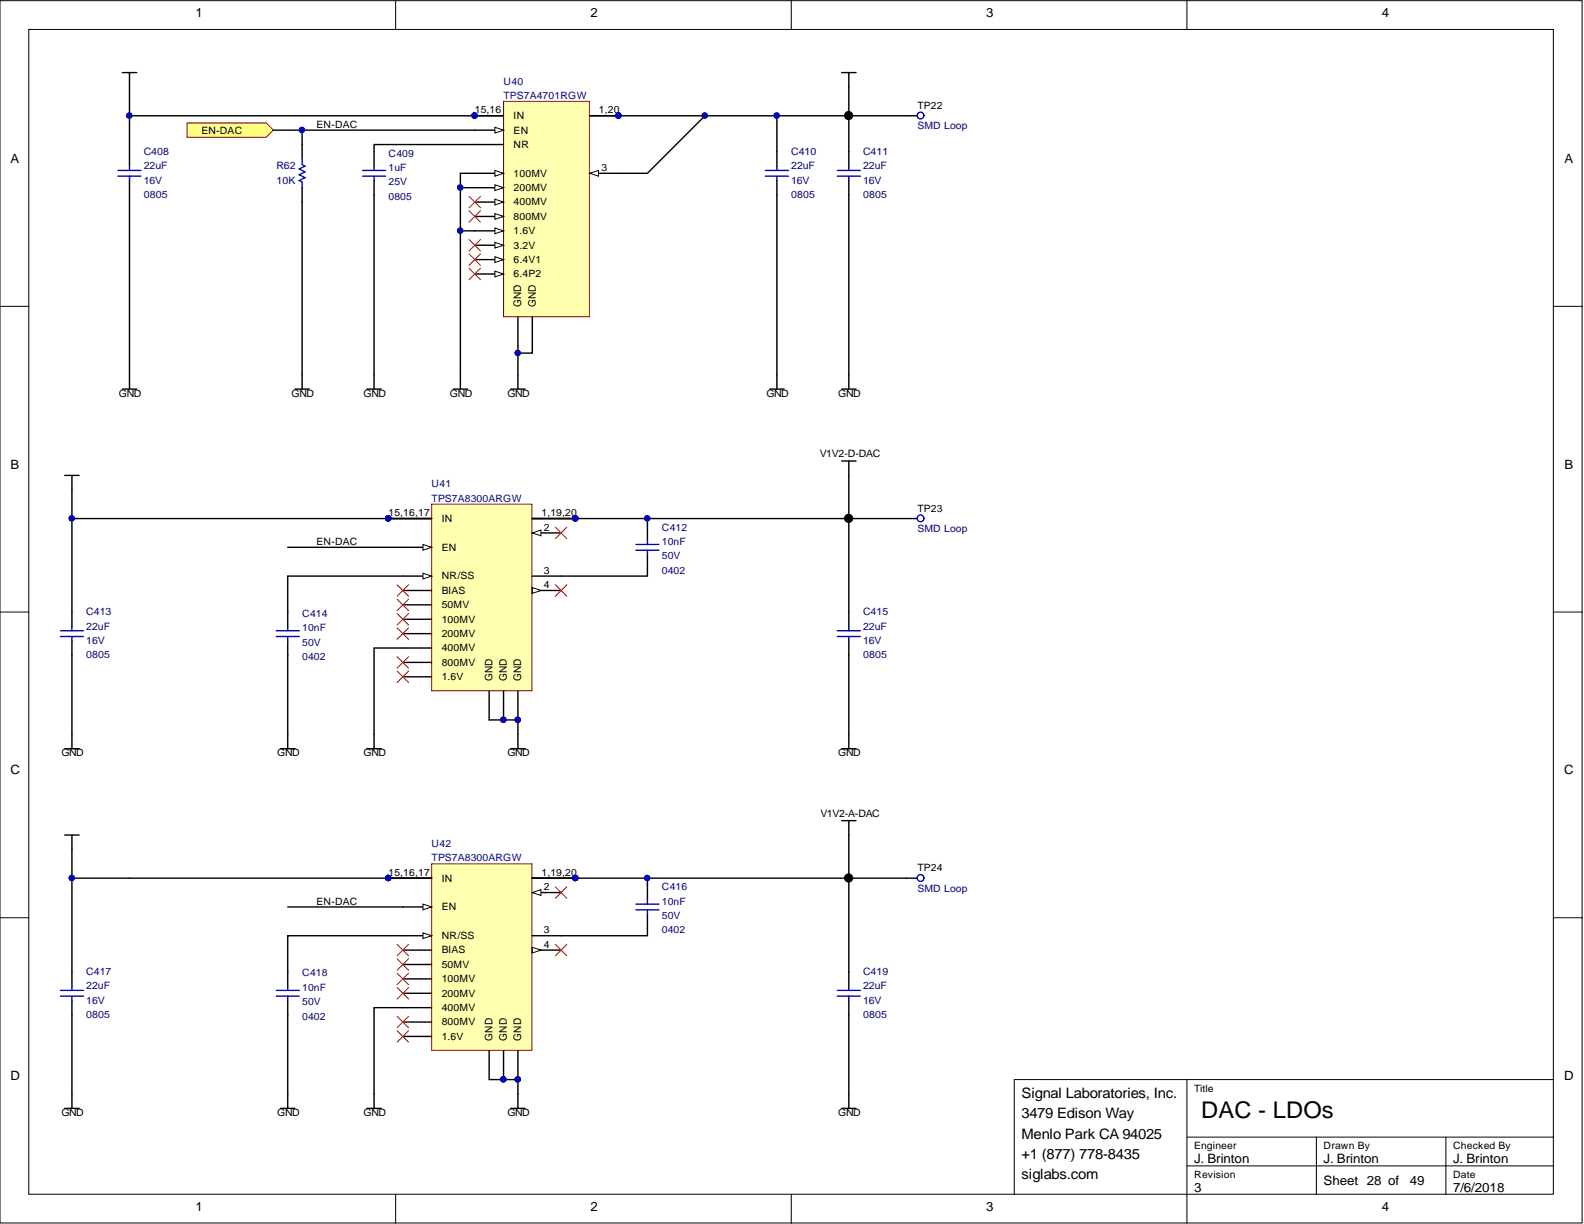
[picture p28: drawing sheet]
<svg xmlns="http://www.w3.org/2000/svg" width="279mm" height="216mm" viewBox="0 0 279 216" stroke-linecap="round" stroke-linejoin="round" font-family="sans-serif">
<defs><g id="words">
<text font-size="4.1" x="211.9" y="197.2">DAC - LDOs</text>
<g font-size="2.5">
<text x="180.2" y="197.3">3479 Edison Way</text>
<text x="180.2" y="193.7">Signal Laboratories, Inc.</text>
<text x="180.2" y="200.8">Menlo Park CA 94025</text>
<text x="180.2" y="204.4">+1 (877) 778-8435</text>
<text x="180.2" y="207.9">siglabs.com</text>
</g>
<g font-size="2.3">
<text x="34.5" y="3">1</text>
<text x="104.1" y="3">2</text>
<text x="173.9" y="3">3</text>
<text x="243.7" y="3">4</text>
<text x="1.9" y="28.7">A</text>
<text x="275.9" y="28.7">A</text>
<text x="1.9" y="82.7">B</text>
<text x="275.9" y="82.7">B</text>
<text x="1.8" y="136.6">C</text>
<text x="275.9" y="136.6">C</text>
<text x="1.8" y="190.5">D</text>
<text x="275.9" y="190.5">D</text>
<text x="210.6" y="205.1">J. Brinton</text>
<text x="233.5" y="205.1">J. Brinton</text>
<text x="233.5" y="208.9">Sheet 28 of</text>
<text x="248.7" y="208.9">49</text>
<text x="256.3" y="205.1">J. Brinton</text>
<text x="34.5" y="213.6">1</text>
<text x="104.1" y="213.6">2</text>
<text x="173.9" y="213.6">3</text>
<text x="210.6" y="210.2">3</text>
<text x="243.7" y="213.6">4</text>
<text x="256.3" y="210.2">7/6/2018</text>
</g>
<g font-size="1.8" fill="#000080">
<text x="88.8" y="14.9">U40</text>
<text x="88.8" y="17.5">TPS7A4701RGW</text>
<text x="161.8" y="22.8">SMD Loop</text>
<text x="25.4" y="29.9">22uF</text>
<text x="25.4" y="27.3">C408</text>
<text x="48.8" y="29.9">R62</text>
<text x="68.5" y="27.6">C409</text>
<text x="139.6" y="29.9">22uF</text>
<text x="139.6" y="27.3">C410</text>
<text x="152.3" y="29.9">22uF</text>
<text x="152.3" y="27.3">C411</text>
<text x="25.4" y="32.4">16V</text>
<text x="25.4" y="34.9">0805</text>
<text x="48.8" y="32.4">10K</text>
<text x="68.5" y="30.1">1uF</text>
<text x="68.5" y="35.2">0805</text>
<text x="68.5" y="32.7">25V</text>
<text x="139.6" y="32.4">16V</text>
<text x="139.6" y="34.9">0805</text>
<text x="152.3" y="32.4">16V</text>
<text x="152.3" y="34.9">0805</text>
<text x="76.1" y="86">U41</text>
<text x="76.1" y="88.5">TPS7A8300ARGW</text>
<text x="116.7" y="93.6">C412</text>
<text x="161.8" y="93.8">SMD Loop</text>
<text x="116.7" y="96.1">10nF</text>
<text x="116.7" y="101.2">0402</text>
<text x="116.7" y="98.7">50V</text>
<text x="15.2" y="113.6">16V</text>
<text x="15.2" y="111">22uF</text>
<text x="15.2" y="108.5">C413</text>
<text x="53.3" y="111.3">10nF</text>
<text x="53.3" y="113.9">50V</text>
<text x="53.3" y="108.8">C414</text>
<text x="152.3" y="113.6">16V</text>
<text x="152.3" y="111">22uF</text>
<text x="152.3" y="108.5">C415</text>
<text x="15.2" y="116.1">0805</text>
<text x="53.3" y="116.4">0402</text>
<text x="152.3" y="116.1">0805</text>
<text x="76.1" y="149.4">U42</text>
<text x="76.1" y="151.9">TPS7A8300ARGW</text>
<text x="116.7" y="159.6">10nF</text>
<text x="116.7" y="157">C416</text>
<text x="161.8" y="157.3">SMD Loop</text>
<text x="116.7" y="164.6">0402</text>
<text x="116.7" y="162.1">50V</text>
<text x="15.2" y="171.9">C417</text>
<text x="53.3" y="172.2">C418</text>
<text x="152.3" y="171.9">C419</text>
<text x="15.2" y="177">16V</text>
<text x="15.2" y="174.5">22uF</text>
<text x="15.2" y="179.6">0805</text>
<text x="53.3" y="174.8">10nF</text>
<text x="53.3" y="179.9">0402</text>
<text x="53.3" y="177.3">50V</text>
<text x="152.3" y="177">16V</text>
<text x="152.3" y="174.5">22uF</text>
<text x="152.3" y="179.6">0805</text>
</g>
<g font-size="1.8">
<text x="35.5" y="23.5">EN-DAC</text>
<text x="55.8" y="22.5">EN-DAC</text>
<text x="83.7" y="20">15,16</text>
<text x="90.6" y="23.5">EN</text>
<text x="90.6" y="21">IN</text>
<text x="105.7" y="20">1,20</text>
<text x="161.8" y="19.2">TP22</text>
<text x="90.6" y="26.1">NR</text>
<text x="90.6" y="33.7">200MV</text>
<text x="90.6" y="31.2">100MV</text>
<text x="106.1" y="30.1">3</text>
<text x="90.6" y="41.3">1.6V</text>
<text x="90.6" y="38.8">800MV</text>
<text x="90.6" y="36.2">400MV</text>
<text x="90.6" y="46.4">6.4V1</text>
<text x="90.6" y="43.8">3.2V</text>
<text x="90.6" y="48.9">6.4P2</text>
<text x="91.9" y="54.2" transform="rotate(-90 91.9 54.2)">GND</text>
<text x="94.5" y="54.2" transform="rotate(-90 94.5 54.2)">GND</text>
<text x="21" y="69.9">GND</text>
<text x="51.4" y="69.9">GND</text>
<text x="64.1" y="69.9">GND</text>
<text x="79.4" y="69.9">GND</text>
<text x="89.5" y="69.9">GND</text>
<text x="135.2" y="69.9">GND</text>
<text x="147.9" y="69.9">GND</text>
<text x="144.6" y="80.6">V1V2-D-DAC</text>
<text x="68.5" y="91">15,16,17</text>
<text x="77.9" y="92.1">IN</text>
<text x="95.5" y="91">1,19,20</text>
<text x="95.9" y="93.6">2</text>
<text x="161.8" y="90.3">TP23</text>
<text x="55.8" y="96.1">EN-DAC</text>
<text x="77.9" y="97.1">EN</text>
<text x="95.9" y="101.2">3</text>
<text x="77.9" y="104.7">BIAS</text>
<text x="77.9" y="107.3">50MV</text>
<text x="77.9" y="102.2">NR/SS</text>
<text x="95.9" y="103.7">4</text>
<text x="77.9" y="112.4">200MV</text>
<text x="77.9" y="109.8">100MV</text>
<text x="77.9" y="120">1.6V</text>
<text x="77.9" y="117.4">800MV</text>
<text x="77.9" y="114.9">400MV</text>
<text x="86.9" y="120.1" transform="rotate(-90 86.9 120.1)">GND</text>
<text x="89.4" y="120.1" transform="rotate(-90 89.4 120.1)">GND</text>
<text x="91.9" y="120.1" transform="rotate(-90 91.9 120.1)">GND</text>
<text x="10.8" y="133.4">GND</text>
<text x="48.9" y="133.4">GND</text>
<text x="64.1" y="133.4">GND</text>
<text x="89.5" y="133.4">GND</text>
<text x="147.9" y="133.4">GND</text>
<text x="144.7" y="144">V1V2-A-DAC</text>
<text x="68.5" y="154.5">15,16,17</text>
<text x="77.9" y="155.5">IN</text>
<text x="95.5" y="154.5">1,19,20</text>
<text x="161.8" y="153.7">TP24</text>
<text x="55.8" y="159.6">EN-DAC</text>
<text x="77.9" y="160.6">EN</text>
<text x="95.9" y="157">2</text>
<text x="77.9" y="165.6">NR/SS</text>
<text x="95.9" y="167.2">4</text>
<text x="95.9" y="164.6">3</text>
<text x="77.9" y="168.2">BIAS</text>
<text x="77.9" y="173.3">100MV</text>
<text x="77.9" y="170.7">50MV</text>
<text x="77.9" y="178.3">400MV</text>
<text x="77.9" y="175.8">200MV</text>
<text x="77.9" y="183.4">1.6V</text>
<text x="77.9" y="180.9">800MV</text>
<text x="86.9" y="183.6" transform="rotate(-90 86.9 183.6)">GND</text>
<text x="89.4" y="183.6" transform="rotate(-90 89.4 183.6)">GND</text>
<text x="91.9" y="183.6" transform="rotate(-90 91.9 183.6)">GND</text>
<text x="10.8" y="196.8">GND</text>
<text x="48.9" y="196.8">GND</text>
<text x="64.1" y="196.8">GND</text>
<text x="89.5" y="196.8">GND</text>
<text x="147.9" y="196.8">GND</text>
<text x="210.6" y="192.5">Title</text>
<text x="210.6" y="202.7">Engineer</text>
<text x="233.5" y="202.7">Drawn By</text>
<text x="256.3" y="202.7">Checked By</text>
<text x="210.6" y="207.8">Revision</text>
<text x="256.3" y="207.8">Date</text>
</g>
</g></defs>
<g fill="#fff" stroke="#000" stroke-width=".18">
<path d="M0 .1h279.1v215.6h-279.1z"/>
<path d="M5.1 5.2h268.9v205.4h-268.9z"/>
</g>
<g fill="none" stroke="#000" stroke-width=".18">
<path d="M69.8 .1v5.1M139.6 .1v5.1M209.4 .1v5.1M0 54h5.1M274.1 54h5M0 108h5.1M274.1 108h5M0 161.9h5.1M274.1 161.9h5M209.4 190.4h-30.5v20.3M274.1 190.4h-64.7v25.4M69.8 210.7v5.1"/>
<path d="M139.6 210.7v5.1M209.4 200.6h64.7M209.4 205.7h64.7M232.2 200.6v10.1M255 200.6v10.1"/>
</g>
<g fill="#000080" stroke="#000080" stroke-width=".18">
<circle cx="149.7" cy="154.9" r=".47"/>
<circle cx="149.7" cy="91.4" r=".47"/>
<circle cx="149.7" cy="20.4" r=".47"/>
</g>
<g fill="none" stroke="#000" stroke-width=".25">
<path d="M21.6 12.8h2.5M22.8 12.8v2.5M148.5 12.8h2.5M149.7 12.8v2.5M22.8 26.8v2.5M22.8 31.8v2.6M66 26.8v2.5M66 31.8v2.6M137 26.8v2.5M137 31.8v2.6M149.7 26.8v2.5M149.7 31.8v2.6"/>
<path d="M21.6 68.6h2.5M22.8 66.1v2.5M64.7 68.6h2.5M66 66.1v2.5M90.1 68.6h2.5M91.4 66.1v2.5M135.8 68.6h2.5M137 66.1v2.5M148.5 68.6h2.5M149.7 66.1v2.5M148.5 81.3h2.5M149.7 81.3v2.6"/>
<path d="M148.5 144.8h2.5M149.7 144.8v2.5"/>
</g>
<g fill="none" stroke="#00f" stroke-width=".25">
<path d="M20.8 30.1h4.1M20.8 31.1h4.1M22.8 29.3v.8M22.8 31.1v.7M63.9 30.1h4.1M63.9 31.1h4.1M66 29.3v.8M66 31.1v.7M135 30.1h4.1M135 31.1h4.1M137 29.3v.8M137 31.1v.7"/>
<path d="M147.7 30.1h4.1M147.7 31.1h4.1M149.7 29.3v.8M149.7 31.1v.7"/>
</g>
<path d="M88.8 17.9h15.2v38h-15.2z" fill="#ffffb0" stroke="#800000" stroke-width=".18"/>
<path d="M83.7 48.3h5.1" fill="none" stroke="#000" stroke-width=".25"/>
<path d="M87.3 47.8l1.5 .5-1.5 .5z" fill="#fff"/>
<path d="M87.3 47.8l1.5 .5-1.5 .5z" fill="none" stroke="#000" stroke-width=".18"/>
<path d="M83.7 45.8h5.1" fill="none" stroke="#000" stroke-width=".25"/>
<path d="M87.3 45.3l1.5 .5-1.5 .5z" fill="#fff"/>
<path d="M87.3 45.3l1.5 .5-1.5 .5z" fill="none" stroke="#000" stroke-width=".18"/>
<path d="M83.7 43.3h5.1" fill="none" stroke="#000" stroke-width=".25"/>
<path d="M87.3 42.7l1.5 .6-1.5 .5z" fill="#fff"/>
<path d="M87.3 42.7l1.5 .6-1.5 .5z" fill="none" stroke="#000" stroke-width=".18"/>
<path d="M83.7 40.7h5.1" fill="none" stroke="#000" stroke-width=".25"/>
<path d="M87.3 40.2l1.5 .5-1.5 .5z" fill="#fff"/>
<path d="M87.3 40.2l1.5 .5-1.5 .5z" fill="none" stroke="#000" stroke-width=".18"/>
<path d="M83.7 38.2h5.1" fill="none" stroke="#000" stroke-width=".25"/>
<path d="M87.3 37.7l1.5 .5-1.5 .5z" fill="#fff"/>
<path d="M87.3 37.7l1.5 .5-1.5 .5z" fill="none" stroke="#000" stroke-width=".18"/>
<path d="M83.7 35.6h5.1" fill="none" stroke="#000" stroke-width=".25"/>
<path d="M87.3 35.1l1.5 .5-1.5 .6z" fill="#fff"/>
<path d="M87.3 35.1l1.5 .5-1.5 .6z" fill="none" stroke="#000" stroke-width=".18"/>
<path d="M83.7 33.1h5.1" fill="none" stroke="#000" stroke-width=".25"/>
<path d="M87.3 32.6l1.5 .5-1.5 .5z" fill="#fff"/>
<path d="M87.3 32.6l1.5 .5-1.5 .5z" fill="none" stroke="#000" stroke-width=".18"/>
<path d="M83.7 30.6h5.1" fill="none" stroke="#000" stroke-width=".25"/>
<path d="M87.3 30.1l1.5 .5-1.5 .5z" fill="#fff"/>
<path d="M87.3 30.1l1.5 .5-1.5 .5z" fill="none" stroke="#000" stroke-width=".18"/>
<path d="M83.7 25.5h5.1M104 20.4h5.1M104 30.6h5.1M91.4 55.9v5.1M93.9 55.9v5.1" fill="none" stroke="#000" stroke-width=".25"/>
<circle cx="109.1" cy="20.4" r=".47" fill="#000080" stroke="#000080" stroke-width=".18"/>
<path d="M104 30.6l1.6-.5v1z" fill="#fff"/>
<path d="M104 30.6l1.6-.5v1z" fill="none" stroke="#000" stroke-width=".18"/>
<path d="M83.7 23h5.1" fill="none" stroke="#000" stroke-width=".25"/>
<path d="M87.3 22.4l1.5 .6-1.5 .5z" fill="#fff"/>
<path d="M87.3 22.4l1.5 .6-1.5 .5z" fill="none" stroke="#000" stroke-width=".18"/>
<path d="M83.7 20.4h5.1M79.9 68.6h2.6M81.2 66.1v2.5M148.5 132.1h2.5M149.7 129.5v2.6" fill="none" stroke="#000" stroke-width=".25"/>
<g fill="#000080" stroke="#000080" stroke-width=".18">
<circle cx="83.7" cy="20.4" r=".47"/>
<circle cx="109.1" cy="20.4" r=".47"/>
</g>
<path d="M82.7 34.6l2.1 2.1M82.7 37.2l2.1 2M84.8 34.6l-2.1 2.1M84.8 37.2l-2.1 2M82.7 42.2l2.1 2.1M82.7 44.8l2.1 2M82.7 47.3l2.1 2M84.8 42.2l-2.1 2.1M84.8 44.8l-2.1 2M84.8 47.3l-2.1 2" fill="none" stroke="#f00" stroke-width=".18"/>
<path d="M76.1 88.9h17.7v32.9h-17.7z" fill="#ffffb0" stroke="#800000" stroke-width=".18"/>
<path d="M93.9 91.5h7.6M93.9 104.2h5.1M86.3 121.9v5.1M88.8 121.9v5.1" fill="none" stroke="#000" stroke-width=".25"/>
<g fill="#000080" stroke="#000080" stroke-width=".18">
<circle cx="88.8" cy="127" r=".47"/>
<circle cx="101.5" cy="91.4" r=".47"/>
</g>
<path d="M93.9 103.6l1.5 .6-1.5 .5z" fill="#fff"/>
<path d="M93.9 103.6l1.5 .6-1.5 .5z" fill="none" stroke="#000" stroke-width=".18"/>
<path d="M71.1 104.2h5M71.1 119.4h5M71.1 116.8h5M71.1 114.3h5M71.1 111.8h5M71.1 109.2h5M71.1 106.7h5M71.1 101.6h5" fill="none" stroke="#000" stroke-width=".25"/>
<path d="M74.6 101.1l1.5 .5-1.5 .5z" fill="#fff"/>
<path d="M74.6 101.1l1.5 .5-1.5 .5z" fill="none" stroke="#000" stroke-width=".18"/>
<path d="M68.5 91.5h7.6M93.9 94h5.1M93.9 101.6h5.1" fill="none" stroke="#000" stroke-width=".25"/>
<circle cx="68.5" cy="91.4" r=".47" fill="#000080" stroke="#000080" stroke-width=".18"/>
<path d="M93.9 94l1.5-.5v1z" fill="#fff"/>
<path d="M93.9 94l1.5-.5v1z" fill="none" stroke="#000" stroke-width=".18"/>
<path d="M71.1 96.5h5" fill="none" stroke="#000" stroke-width=".25"/>
<path d="M74.6 96l1.5 .5-1.5 .5z" fill="#fff"/>
<path d="M74.6 96l1.5 .5-1.5 .5z" fill="none" stroke="#000" stroke-width=".18"/>
<g fill="none" stroke="#000" stroke-width=".25">
<path d="M114.2 92.7v2.6M114.2 97.8v2.5M12.7 108v2.5M12.7 113v2.6M50.8 108v2.5M50.8 113v2.6M149.7 108v2.5M149.7 113v2.6M11.4 132.1h2.6M12.7 129.5v2.6M49.5 132.1h2.5M50.8 129.5v2.6"/>
<path d="M64.7 132.1h2.5M66 129.5v2.6M90.1 132.1h2.5M91.4 121.9v5.1M91.4 129.5v2.6M148.5 195.5h2.5M149.7 193v2.5"/>
</g>
<g fill="#000080" stroke="#000080" stroke-width=".18">
<circle cx="91.3" cy="127" r=".47"/>
<circle cx="88.8" cy="127" r=".47"/>
<circle cx="101.5" cy="91.4" r=".47"/>
<circle cx="68.5" cy="91.4" r=".47"/>
</g>
<g fill="none" stroke="#f00" stroke-width=".18">
<path d="M98 93l2 2M100 93l-2 2M70 105.7l2.1 2M70 108.2l2.1 2M70 110.8l2.1 2M70 103.1l2.1 2.1M70 115.8l2.1 2.1M70 118.4l2.1 2M72.1 105.7l-2.1 2M72.1 108.2l-2.1 2M72.1 110.8l-2.1 2M72.1 103.1l-2.1 2.1"/>
<path d="M72.1 115.8l-2.1 2.1M72.1 118.4l-2.1 2"/>
</g>
<g fill="none" stroke="#00f" stroke-width=".25">
<path d="M112.2 97h4M112.2 96h4M114.2 95.3v.7M114.2 97v.8M10.7 112.3h4M10.7 111.3h4M12.7 110.5v.8M12.7 112.3v.7M48.7 112.3h4.1M48.7 111.3h4.1M50.8 110.5v.8M50.8 112.3v.7"/>
<path d="M147.7 112.3h4.1M147.7 111.3h4.1M149.7 110.5v.8M149.7 112.3v.7"/>
</g>
<circle cx="149.7" cy="91.4" r=".72" fill="#000" stroke="#000" stroke-width=".18"/>
<path d="M76.1 152.4h17.7v32.9h-17.7z" fill="#ffffb0" stroke="#800000" stroke-width=".18"/>
<path d="M93.9 154.9h7.6M93.9 167.6h5.1M86.3 185.4v5M88.8 185.4v5" fill="none" stroke="#000" stroke-width=".25"/>
<g fill="#000080" stroke="#000080" stroke-width=".18">
<circle cx="88.8" cy="190.4" r=".47"/>
<circle cx="101.5" cy="154.9" r=".47"/>
</g>
<path d="M93.9 167.1l1.5 .5-1.5 .5z" fill="#fff"/>
<path d="M93.9 167.1l1.5 .5-1.5 .5z" fill="none" stroke="#000" stroke-width=".18"/>
<path d="M71.1 167.6h5M71.1 177.7h5M71.1 175.2h5M71.1 172.7h5M71.1 170.1h5M71.1 165.1h5M71.1 182.8h5M71.1 180.3h5" fill="none" stroke="#000" stroke-width=".25"/>
<path d="M74.6 164.5l1.5 .6-1.5 .5z" fill="#fff"/>
<path d="M74.6 164.5l1.5 .6-1.5 .5z" fill="none" stroke="#000" stroke-width=".18"/>
<path d="M68.5 154.9h7.6M93.9 157.4h5.1M93.9 165.1h5.1" fill="none" stroke="#000" stroke-width=".25"/>
<circle cx="68.5" cy="154.9" r=".47" fill="#000080" stroke="#000080" stroke-width=".18"/>
<path d="M93.9 157.4l1.5-.5v1z" fill="#fff"/>
<path d="M93.9 157.4l1.5-.5v1z" fill="none" stroke="#000" stroke-width=".18"/>
<path d="M71.1 160h5" fill="none" stroke="#000" stroke-width=".25"/>
<path d="M74.6 159.5l1.5 .5-1.5 .5z" fill="#fff"/>
<path d="M74.6 159.5l1.5 .5-1.5 .5z" fill="none" stroke="#000" stroke-width=".18"/>
<g fill="none" stroke="#000" stroke-width=".25">
<path d="M53.3 25.5v2.5M53.3 33.1v2.5M159.9 20.4h1.9M52 68.6h2.6M53.3 66.1v2.5M11.4 83.9h2.6M12.7 83.9v2.5M159.9 91.5h1.9M11.4 147.3h2.6M12.7 147.3v2.5M114.2 156.2v2.5M159.9 154.9h1.9"/>
<path d="M12.7 171.4v2.5M12.7 176.5v2.5M50.8 171.4v2.5M50.8 176.5v2.5M114.2 161.2v2.6M149.7 171.4v2.5M149.7 176.5v2.5M11.4 195.5h2.6M12.7 193v2.5M49.5 195.5h2.5M50.8 193v2.5M64.7 195.5h2.5"/>
<path d="M66 193v2.5M90.1 195.5h2.5M91.4 185.4v5M91.4 193v2.5"/>
</g>
<g fill="#000080" stroke="#000080" stroke-width=".18">
<circle cx="91.3" cy="190.4" r=".47"/>
<circle cx="88.8" cy="190.4" r=".47"/>
<circle cx="101.5" cy="154.9" r=".47"/>
<circle cx="68.5" cy="154.9" r=".47"/>
</g>
<g fill="none" stroke="#f00" stroke-width=".18">
<path d="M98 103.1l2 2.1M100 103.1l-2 2.1M98 156.4l2 2.1M100 156.4l-2 2.1M70 169.1l2.1 2M70 171.6l2.1 2.1M70 174.2l2.1 2M70 166.6l2.1 2M70 179.3l2.1 2M72.1 169.1l-2.1 2M72.1 171.6l-2.1 2.1M72.1 174.2l-2.1 2"/>
<path d="M72.1 166.6l-2.1 2M72.1 179.3l-2.1 2M98 166.6l2 2M100 166.6l-2 2M70 181.8l2.1 2M72.1 181.8l-2.1 2"/>
</g>
<g fill="none" stroke="#00f" stroke-width=".25">
<path d="M53.3 28v1l.5 .3-1 .5 1 .5-1 .5 1 .5-1 .5 .5 .3v1M112.2 159.5h4M114.2 158.7v.8M10.7 175.7h4M10.7 174.7h4M12.7 173.9v.8M12.7 175.7v.8M48.7 175.7h4.1M48.7 174.7h4.1M50.8 173.9v.8M50.8 175.7v.8M112.2 160.5h4"/>
<path d="M114.2 160.5v.7M147.7 175.7h4.1M147.7 174.7h4.1M149.7 173.9v.8M149.7 175.7v.8"/>
<circle cx="162.4" cy="20.4" r=".6"/>
<circle cx="162.4" cy="91.4" r=".6"/>
<circle cx="162.4" cy="154.9" r=".6"/>
</g>
<g fill="#000" stroke="#000" stroke-width=".18">
<circle cx="149.7" cy="20.4" r=".72"/>
<circle cx="149.7" cy="154.9" r=".72"/>
</g>
<path d="M33 21.7h13.9l1.3 1.3-1.3 1.2h-13.9z" fill-rule="evenodd" fill="#ffff80" stroke="#800000" stroke-width=".18"/>
<g fill="none" stroke="#000" stroke-width=".25">
<path d="M22.8 15.3v5.1M149.7 15.3v5.1h-40.6M22.8 34.4v31.7M48.2 23h35.5M53.3 23v2.5M53.3 35.6v30.5M66 34.4v31.7M83.7 25.5h-17.7v1.3M83.7 33.1h-2.5v7.6M83.7 30.6h-2.5v2.5M83.7 20.4h-60.9v6.4M124.3 20.4l-10.1 10.2h-5.1"/>
<path d="M137 20.4v6.4M137 34.4v31.7M149.7 34.4v31.7M159.9 20.4h-10.2v6.4M83.7 40.7h-2.5v25.4M91.4 61v5.1M93.9 61v1.3h-2.5M12.7 86.4v5.1h55.8M12.7 91.5v16.5M50.8 96.5h20.3M101.5 91.5h48.2v16.5M114.2 91.5v1.2"/>
<path d="M149.7 83.9v7.6h10.2M12.7 115.6v13.9M50.8 115.6v13.9M71.1 114.3h-5.1v15.2M71.1 101.6h-20.3v6.4M114.2 100.3v1.3h-15.2M149.7 115.6v13.9M86.3 127h5.1v2.5M12.7 149.8v5.1h55.8M12.7 154.9v16.5M50.8 160h20.3M101.5 154.9h48.2v16.5"/>
<path d="M114.2 154.9v1.3M149.7 147.3v7.6h10.2M12.7 179v14M50.8 179v14M71.1 177.7h-5.1v15.3M71.1 165.1h-20.3v6.3M114.2 163.8v1.3h-15.2M149.7 179v14M86.3 190.4h5.1v2.6"/>
</g>
<g fill="#000080" stroke="#000080" stroke-width=".18">
<circle cx="91.3" cy="62.2" r=".47"/>
<circle cx="109.1" cy="20.4" r=".47"/>
<circle cx="124.3" cy="20.4" r=".47"/>
<circle cx="137" cy="20.4" r=".47"/>
<circle cx="22.8" cy="20.4" r=".47"/>
<circle cx="81.2" cy="40.7" r=".47"/>
<circle cx="81.2" cy="33.1" r=".47"/>
<circle cx="91.3" cy="127" r=".47"/>
<circle cx="88.8" cy="127" r=".47"/>
<circle cx="114.2" cy="91.4" r=".47"/>
<circle cx="91.3" cy="190.4" r=".47"/>
<circle cx="88.8" cy="190.4" r=".47"/>
<circle cx="101.5" cy="154.9" r=".47"/>
<circle cx="114.2" cy="154.9" r=".47"/>
<circle cx="12.7" cy="91.4" r=".47"/>
<circle cx="12.7" cy="154.9" r=".47"/>
<circle cx="53.3" cy="22.9" r=".47"/>
<circle cx="83.7" cy="20.4" r=".47"/>
<circle cx="101.5" cy="91.4" r=".47"/>
<circle cx="68.5" cy="91.4" r=".47"/>
<circle cx="68.5" cy="154.9" r=".47"/>
</g>
<use href="#words"/>
</svg>
